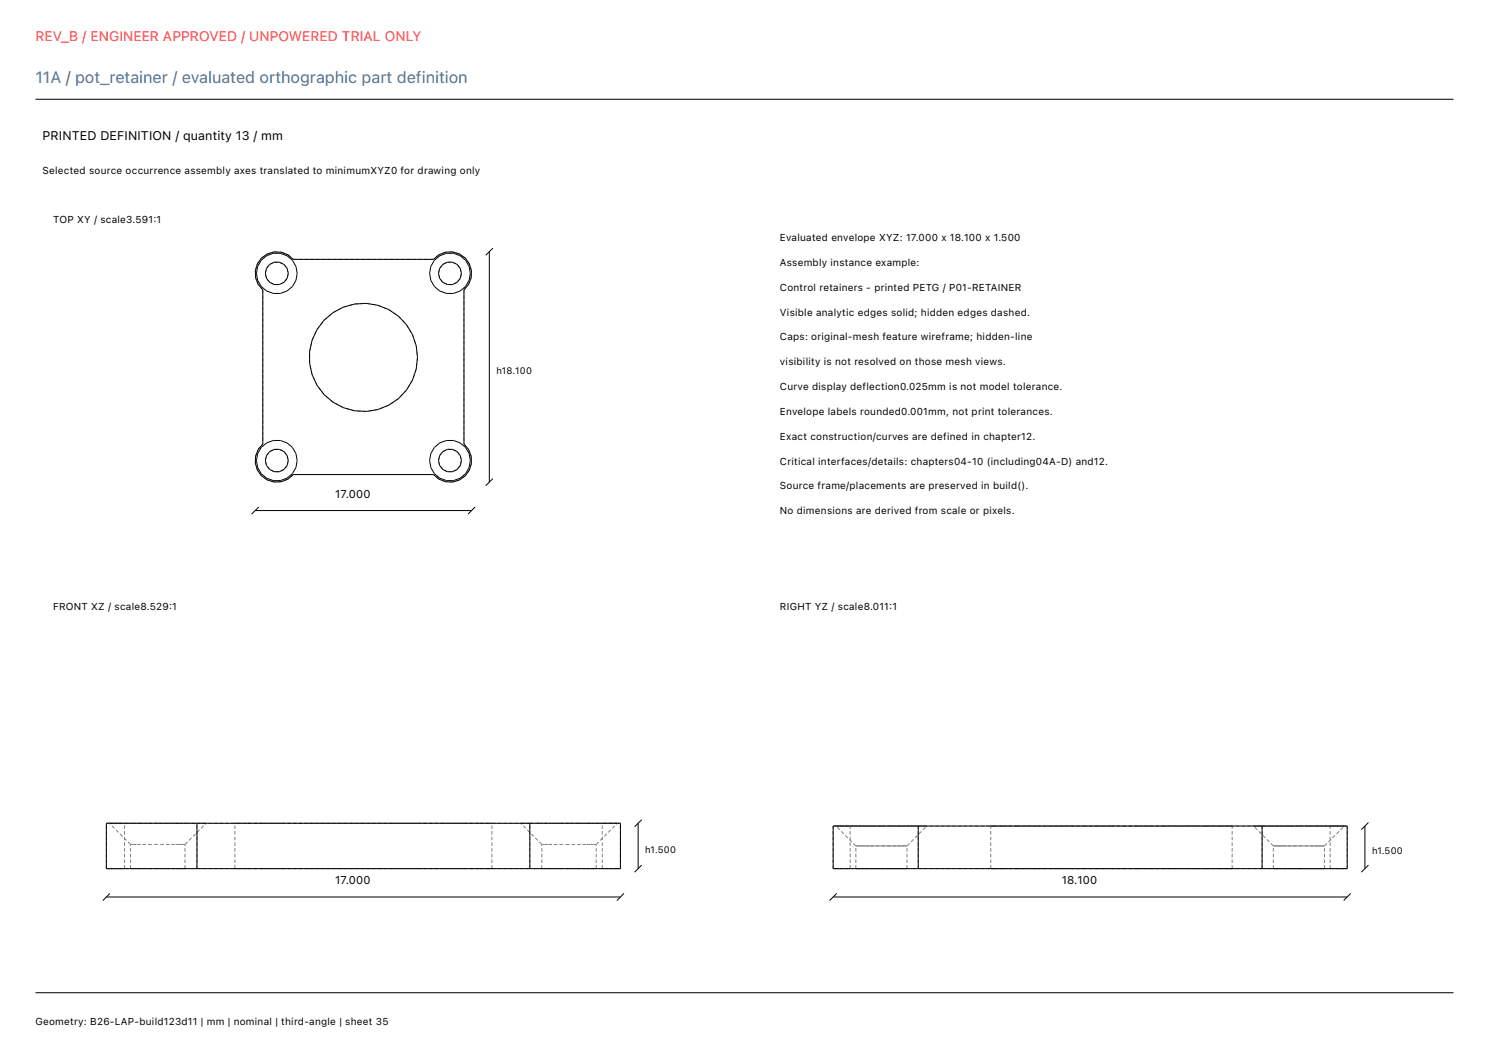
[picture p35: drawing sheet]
<svg xmlns="http://www.w3.org/2000/svg" width="420mm" height="297mm" viewBox="0 0 420 297" stroke-linecap="round" stroke-linejoin="round" font-family="sans-serif">
<defs><g id="words">
<text font-size="4.6" fill="#416e9e" x="10" y="23.4">11A / pot_retainer / evaluated orthographic part definition</text>
<text font-size="3.9" fill="#ff383c" x="10" y="11.7">REV_B / ENGINEER APPROVED / UNPOWERED TRIAL ONLY</text>
<text font-size="3.5" x="12" y="39.4">PRINTED DEFINITION / quantity 13 / mm</text>
<g font-size="3.2">
<text x="94.5" y="140.4">17.000</text>
<text x="94.5" y="249.4">17.000</text>
<text x="299.5" y="249.4">18.100</text>
</g>
<g font-size="2.8">
<text x="12" y="49">Selected source occurrence assembly axes translated to minimumXYZ0 for drawing only</text>
<text x="15" y="63">TOP XY / scale3.591:1</text>
<text x="220" y="68">Evaluated envelope XYZ: 17.000 x 18.100 x 1.500</text>
<text x="220" y="75">Assembly instance example:</text>
<text x="220" y="82">Control retainers - printed PETG / P01-RETAINER</text>
<text x="220" y="89">Visible analytic edges solid; hidden edges dashed.</text>
<text x="220" y="96">Caps: original-mesh feature wireframe; hidden-line</text>
<text x="220" y="103">visibility is not resolved on those mesh views.</text>
<text x="220" y="110">Curve display deflection0.025mm is not model tolerance.</text>
<text x="220" y="117">Envelope labels rounded0.001mm, not print tolerances.</text>
<text x="220" y="124">Exact construction/curves are defined in chapter12.</text>
<text x="220" y="131">Critical interfaces/details: chapters04-10 (including04A-D) and12.</text>
<text x="220" y="138">Source frame/placements are preserved in build().</text>
<text x="220" y="145">No dimensions are derived from scale or pixels.</text>
<text x="15" y="172">FRONT XZ / scale8.529:1</text>
<text x="220" y="172">RIGHT YZ / scale8.011:1</text>
<text x="10" y="289">Geometry: B26-LAP-build123d11 | mm | nominal | third-angle | sheet 35</text>
</g>
<g font-size="2.6">
<text x="140" y="105.4">h18.100</text>
<text x="182" y="240.5">h1.500</text>
<text x="387" y="240.8">h1.500</text>
</g>
</g></defs>
<g fill="none" stroke="#000" stroke-width=".28">
<path d="M10 28h400M73.8 72.8a6.1 6.1 0 0 1 8.9 .4h39.6a6.1 6.1 0 0 1 8.9-.4 6.1 6.1 0 0 1-.3 9v43.4a6.1 6.1 0 0 1 .3 9 6.1 6.1 0 0 1-8.9-.4h-39.6a6.1 6.1 0 0 1-8.9 .4 6.1 6.1 0 0 1 .3-9v-43.4a6.1 6.1 0 0 1-.3-9zM138 71v65M139 70l-2 2M139 135l-2 2M72 144h61M73 143l-2 2M134 143l-2 2M30 232.2h145v12.8h-145zM55.6 232.2v12.8M149.4 232.2v12.8M180 232.2v12.8"/>
<path d="M181 231.2l-2 2M235 233h145v12h-145zM259 233v12M356 233v12M385 233v12M386 232l-2 2M30 253h145M31 252l-2 2M176 252l-2 2M181 244l-2 2M235 253h145M236 252l-2 2"/>
<path d="M381 252l-2 2M386 244l-2 2M10 280h400"/>
<circle cx="78.1" cy="77.1" r="3.2"/>
<circle cx="78.1" cy="77.1" r="5.7"/>
<circle cx="126.9" cy="77.1" r="5.7"/>
<circle cx="126.9" cy="77.1" r="3.2"/>
<circle cx="102.5" cy="100.8" r="15.3"/>
<circle cx="78.1" cy="129.9" r="3.2"/>
<circle cx="78.1" cy="129.9" r="5.7"/>
<circle cx="126.9" cy="129.9" r="5.7"/>
<circle cx="126.9" cy="129.9" r="3.2"/>
</g>
<g fill="none" stroke="#7f7f7f" stroke-width=".28" stroke-dasharray="1 .6" stroke-linecap="butt">
<path d="M72 76.3l.6-1.9M72.1 78.4l-.1-2.1M72.6 74.4l1.2-1.6M73.8 72.8l1.6-1.2M74.8 77.1l.4-1.4M75.2 78.5l-.4-1.4M75.2 75.7l.9-1.1M75.4 71.6l1.9-.6M76.1 79.6l-.9-1.1M76.1 74.6l1.3-.6M77.3 71l2 .1M77.4 74h1.4"/>
<path d="M78.8 74l1.3 .6M79.3 71.1l1.9 .8M80.1 79.6l-1.3 .7M80.1 74.6l.9 1.1M81 78.5l-.9 1.1M81 75.7l.3 1.4M81.2 71.9l1.5 1.3M81.3 77.1l-.3 1.4M82.7 73.2h39.6M123.7 77.1l.3-1.4M123.8 71.9l-1.5 1.3M124 78.5l-.3-1.4"/>
<path d="M124 75.7l.9-1.1M124.9 79.6l-.9-1.1M124.9 74.6l1.3-.6M125.7 71.1l-1.9 .8M126.2 74h1.4M127.6 74l1.3 .6M127.7 71l-2 .1M128.9 79.6l-1.3 .7M128.9 74.6l.9 1.1M129.6 71.6l-1.9-.6M129.8 78.5l-.9 1.1M129.8 75.7l.4 1.4"/>
<path d="M130.2 77.1l-.4 1.4M131.2 72.8l-1.6-1.2M132.4 74.4l-1.2-1.6M132.9 78.4l.1-2.1M133 76.3l-.6-1.9M72.8 80.2l-.7-1.8M74.1 81.8v43.4M74.1 81.8l-1.3-1.6M77.4 80.3l-1.3-.7M78.8 80.3h-1.4M87.3 99.2l.7-3.3M88 95.9l1.4-3"/>
<path d="M89.4 92.9l2-2.6M91.4 90.3l2.5-2.1M93.9 88.2l3-1.6M96.9 86.6l3.1-.9M100 85.7l3.3-.1M103.3 85.6l3.3 .5M106.6 86.1l3 1.2M109.6 87.3l2.8 1.9M112.4 89.2l2.3 2.4M114.7 91.6l1.7 2.8M116.4 94.4l1 3.1M117.4 97.5l.4 3.3"/>
<path d="M126.2 80.3l-1.3-.7M127.6 80.3h-1.4M130.9 81.8v43.4M130.9 81.8l1.3-1.6M132.2 80.2l.7-1.8M87.3 102.5v-3.3M88 105.7l-.7-3.2M89.4 108.7l-1.4-3M91.4 111.3l-2-2.6M93.9 113.4l-2.5-2.1M96.9 115l-3-1.6M100 115.9l-3.1-.9"/>
<path d="M103.3 116l-3.3-.1M106.6 115.5l-3.3 .5M109.6 114.3l-3 1.2M112.4 112.4l-2.8 1.9M114.7 110l-2.3 2.4M116.4 107.2l-1.7 2.8M117.4 104.1l-1 3.1M117.8 100.8l-.4 3.3M72 130.7l.1-2.1M72.1 128.6l.7-1.8M72.6 132.6l-.6-1.9M72.8 126.8l1.3-1.6"/>
<path d="M73.8 134.2l-1.2-1.6M74.8 129.9l.4-1.4M75.2 131.3l-.4-1.4M75.2 128.5l.9-1.1M75.4 135.4l-1.6-1.2M76.1 132.4l-.9-1.1M76.1 127.4l1.3-.7M77.3 136l-1.9-.6M77.4 133l-1.3-.6M77.4 126.7h1.4M78.8 133h-1.4M78.8 126.7l1.3 .7"/>
<path d="M79.3 135.9l-2 .1M80.1 132.4l-1.3 .6M80.1 127.4l.9 1.1M81 131.3l-.9 1.1M81 128.5l.3 1.4M81.2 135.1l-1.9 .8M81.3 129.9l-.3 1.4M82.7 133.8h39.6M82.7 133.8l-1.5 1.3M123.7 129.9l.3-1.4M123.8 135.1l-1.5-1.3M124 131.3l-.3-1.4"/>
<path d="M124 128.5l.9-1.1M124.9 132.4l-.9-1.1M124.9 127.4l1.3-.7M125.7 135.9l-1.9-.8M126.2 133l-1.3-.6M126.2 126.7h1.4M127.6 133h-1.4M127.6 126.7l1.3 .7M127.7 136l-2-.1M128.9 132.4l-1.3 .6M128.9 127.4l.9 1.1M129.6 135.4l-1.9 .6"/>
<path d="M129.8 131.3l-.9 1.1M129.8 128.5l.4 1.4M130.2 129.9l-.4 1.4M130.9 125.2l1.3 1.6M131.2 134.2l-1.6 1.2M132.2 126.8l.7 1.8M132.4 132.6l-1.2 1.6M132.9 128.6l.1 2.1M133 130.7l-.6 1.9M30 232.2h.2M30 232.2h.1M30.1 232.2h.1"/>
<path d="M30.2 232.2h.7M30.2 232.2h.2M30.4 232.2h.3M30.7 232.2h.3M30.9 232.2h1M31 232.2h.3M31.2 232.2h-.3M31.3 232.2h.4M31.7 232.2h.5M31.9 232.2h1.5M32.2 232.2h.5M32.2 232.2h-1"/>
<path d="M32.7 232.2h.5M33.2 232.2h.6M33.4 232.2h1.8M33.8 232.2h.7M33.8 232.2h-1.6M34.5 232.2h.6M35.2 232.2h2M36 232.2h-2.2M36.8 238.2l-5.9-6M37 238.2h-.2M37.2 232.2h2.3M37.6 238.2h-.6"/>
<path d="M38.5 238.2h-.9M38.6 232.2h-2.6M39.5 232.2h2.4M39.7 238.2h-1.2M41.2 238.2h-1.5M41.5 232.2h-2.9M41.9 232.2h2.5M42.8 238.2h-1.6M44.4 232.2h2.6M44.5 232.2h-3M44.5 238.2h-1.7M46.2 238.2h-1.7"/>
<path d="M47 232.2h2.4M47.5 232.2h-3M47.8 238.2h-1.6M49.3 238.2h-1.5M49.4 232.2h2.3M50.4 232.2h-2.9M50.5 238.2h-1.2M51.4 238.2h-.9M51.7 232.2h2.1M52 238.2h-.6M52.2 238.2h-.2M52.2 238.2l5.9-6"/>
<path d="M53 232.2h-2.6M53.8 232.2h1.8M55.2 232.2h-2.2M55.6 232.2h93.8M56.8 232.2h-1.6M57.8 232.2h-1M58.1 232.2h-.3M67.2 232.2h-.9M69.8 232.2h-2.6M74.2 232.2h-4.4M79.9 232.2h-5.7M86.8 232.2h-6.9"/>
<path d="M94.4 232.2h-7.6M102.5 232.2h-8.1M110.6 232.2h-8.1M118.2 232.2h-7.6M125.1 232.2h-6.9M130.8 232.2h-5.7M135.2 232.2h-4.4M137.8 232.2h-2.6M138.8 232.2h-1M147.2 232.2h-.3M148.2 232.2h-1M149.4 232.2h1.8"/>
<path d="M149.8 232.2h-1.6M151.2 232.2h2.1M152 232.2h-2.2M152.8 238.2l-5.9-6M153 238.2h-.2M153.3 232.2h2.3M153.6 238.2h-.6M154.5 238.2h-.9M154.6 232.2h-2.6M155.6 232.2h2.4M155.7 238.2h-1.2M157.2 238.2h-1.5"/>
<path d="M157.5 232.2h-2.9M158 232.2h2.6M158.8 238.2h-1.6M160.5 232.2h-3M160.5 238.2h-1.7M160.6 232.2h2.5M162.2 238.2h-1.7M163.1 232.2h2.4M163.5 232.2h-3M163.8 238.2h-1.6M165.3 238.2h-1.5M165.5 232.2h2.3"/>
<path d="M166.4 232.2h-2.9M166.5 238.2h-1.2M167.4 238.2h-.9M167.8 232.2h2M168 238.2h-.6M168.2 238.2h-.2M168.2 238.2l5.9-6M169 232.2h-2.6M169.8 232.2h1.8M170.5 232.2h-.6M171.2 232.2h-2.2M171.2 232.2h-.7"/>
<path d="M171.6 232.2h1.5M171.8 232.2h-.6M172.3 232.2h-.5M172.8 232.2h-1.6M172.8 232.2h-.5M173.1 232.2h1M173.3 232.2h-.5M173.7 232.2h-.4M173.8 232.2h-1M174 232.2h-.3M174.1 232.2h.7M174.1 232.2h-.3"/>
<path d="M174.3 232.2h-.3M174.6 232.2h-.3M174.8 232.2h-.2M174.8 232.2h.2M174.9 232.2h-.1M175 232.2h-.1M235 233h.2M235.1 233h-.1M235.2 233h.6M235.2 233h-.1M235.4 233h-.2M235.6 233h-.2"/>
<path d="M235.8 233h.3M235.8 233h1M235.9 233h-.1M235.9 233h-.3M236.1 233h-.2M236.1 233h1M236.3 233h-.4M236.5 233h-.4M236.6 233h-.3M236.8 233h1.4M237.1 233h-.5M237.1 233h-.6"/>
<path d="M237.1 233h1.5M237.5 233h-.4M237.8 233h-.7M238 233h-.5M238.2 233h1.6M238.6 233h-.6M238.6 233h-.8M238.6 233h2M239.2 233h-.6M239.6 233h-1M239.8 233h-.6M239.8 233h2"/>
<path d="M240.6 233h-1M240.6 233h2.5M241.4 238.6h.2M241.4 238.6l-5.6-5.6M241.5 238.6h-.1M241.6 238.6h-.1M241.6 238.6h.5M241.8 233h2.1M241.8 233h-1.2M241.8 238.6h-.2M242.1 238.6h-.3M242.1 238.6h.9"/>
<path d="M242.5 238.6h-.4M243 238.6h-.5M243 238.6h1.1M243.1 233h-1.3M243.1 233h2.7M243.5 238.6h-.5M243.9 233h2.3M244.1 238.6h-.6M244.1 238.6h1.4M244.4 233h-1.3M244.8 238.6h-.7M245.5 238.6h-.7"/>
<path d="M245.5 238.6h1.5M245.8 233h-1.4M245.8 233h2.8M246.2 233h2.4M246.2 238.6h-.7M247 238.6h-.8M247 238.6h1.6M247.2 233h-1.4M247.8 238.6h-.8M248.6 233h2.3M248.6 233h-1.4M248.6 233h2.9"/>
<path d="M248.6 238.6h-.8M248.6 238.6h1.6M249.4 238.6h-.8M250.1 233h-1.5M250.2 238.6h1.5M250.2 238.6h-.8M250.9 233h2.3M251 238.6h-.8M251.5 233h2.7M251.5 233h-1.4M251.7 238.6h1.4M251.7 238.6h-.7"/>
<path d="M252.5 238.6h-.8M252.9 233h-1.4M253.1 238.6h1.2M253.1 238.6h-.6M253.2 233h2.2M253.7 238.6h-.6M254.2 233h2.4M254.2 233h-1.3M254.3 238.6h.8M254.3 238.6h-.6M254.7 238.6h-.4M255.1 238.6h.5"/>
<path d="M255.1 238.6h-.4M255.4 233h1.9M255.4 238.6h-.3M255.4 233h-1.2M255.6 238.6h.2M255.6 238.6h-.2M255.8 238.6h-.2M255.8 238.6l5.6-5.6M256.6 233h2M256.6 233h-1.2M257.3 233h1.7M257.7 233h-1.1"/>
<path d="M258.6 233h1.6M258.6 233h-.9M259.5 233h-.9M260.2 233h.9M260.2 233h-.7M260.7 233h-.5M261.1 233h.3M261.1 233h-.4M261.4 233h-.3M279.5 233h.8M279.7 233h-.2M280.3 233h-.6"/>
<path d="M280.3 233h2.5M281.4 233h-1.1M282.8 233h-1.4M282.8 233h4.1M284.7 233h-1.9M286.9 233h-2.2M286.9 233h5.4M289.4 233h-2.5M292.3 233h-2.9M292.3 233h6.4M295.4 233h-3.1M298.7 233h-3.3"/>
<path d="M298.7 233h7.2M302.3 233h-3.6M305.9 233h-3.6M305.9 233h7.6M309.7 233h-3.8M313.5 233h-3.8M313.5 233h7.6M317.3 233h-3.8M321.1 233h7.2M321.1 233h-3.8M324.8 233h-3.7M328.3 233h6.4"/>
<path d="M328.3 233h-3.5M331.6 233h-3.3M334.7 233h5.4M334.7 233h-3.1M337.6 233h-2.9M340.1 233h4.1M340.1 233h-2.5M342.3 233h-2.2M344.2 233h2.5M344.2 233h-1.9M345.6 233h-1.4M346.7 233h.9"/>
<path d="M346.7 233h-1.1M347.3 233h-.6M347.6 233h-.3M353.6 233h.3M353.9 233h-.3M353.9 233h.9M354.3 233h-.4M354.8 233h-.5M354.8 233h1.6M355.5 233h-.7M356 233h-97M356 233h1.7"/>
<path d="M356.4 233h-.9M356.4 233h2M357.3 233h-.9M357.7 233h1.9M358.4 233h-1.1M358.4 233h2.4M359.2 238.6h.2M359.2 238.6l-5.6-5.6M359.4 238.6h-.2M359.4 238.6h.5M359.6 233h-1.2M359.6 238.6h-.2"/>
<path d="M359.6 233h2.2M359.9 238.6h-.3M359.9 238.6h.8M360.3 238.6h-.4M360.7 238.6h-.4M360.7 238.6h1.2M360.8 233h-1.2M360.8 233h2.7M361.3 238.6h-.6M361.8 233h2.3M361.9 238.6h-.6M361.9 238.6h1.4"/>
<path d="M362.1 233h-1.3M362.5 238.6h-.6M363.3 238.6h-.8M363.3 238.6h1.5M363.5 233h-1.4M363.5 233h2.9M364 238.6h-.7M364.1 233h2.3M364.8 238.6h-.8M364.8 238.6h1.6M364.9 233h-1.4M365.6 238.6h-.8"/>
<path d="M366.4 233h-1.5M366.4 233h2.8M366.4 238.6h-.8M366.4 238.6h1.6M366.4 233h2.4M367.2 238.6h-.8M367.8 233h-1.4M368 238.6h1.5M368 238.6h-.8M368.8 238.6h-.8M368.8 233h2.3M369.2 233h2.7"/>
<path d="M369.2 233h-1.4M369.5 238.6h1.4M369.5 238.6h-.7M370.2 238.6h-.7M370.6 233h-1.4M370.9 238.6h1.1M370.9 238.6h-.7M371.1 233h2.1M371.5 238.6h-.6M371.9 233h2.5M371.9 233h-1.3M372 238.6h.9"/>
<path d="M372 238.6h-.5M372.5 238.6h-.5M372.9 238.6h.5M372.9 238.6h-.4M373.2 238.6h-.3M373.2 233h-1.3M373.2 233h2M373.4 238.6h.2M373.4 238.6h-.2M373.5 238.6h-.1M373.6 238.6h-.1M373.6 238.6l5.6-5.6"/>
<path d="M374.4 233h2M374.4 233h-1.2M375.2 233h1.6M375.2 233h.6M375.4 233h-1M375.8 233h.6M376.4 233h1.5M376.4 233h-1M376.4 233h.6M376.8 233h1.4M377 233h.5M377.2 233h-.8"/>
<path d="M377.5 233h.4M377.9 233h1M377.9 233h-.7M377.9 233h.5M378.2 233h1M378.4 233h.3M378.5 233h-.6M378.7 233h.4M378.9 233h.3M378.9 233h-.4M379.1 233h.3M379.1 233h-.2"/>
<path d="M379.2 233h.6M379.2 233h-.1M379.4 233h.2M379.6 233h.2M379.8 233h.1M379.8 233h.2M379.9 233h.1M30 245h.2M30 245v-12.8M30 245h.1M30.1 245h.1M30.2 245h.7"/>
<path d="M30.2 245h.2M30.4 245h.3M30.7 245h.3M30.9 245h1M31 245h.3M31.3 245h.4M31.7 245h.5M31.9 245h1.5M32.2 245h.5M32.7 245h.5M33.2 245h.6M33.4 245h1.8"/>
<path d="M33.8 245h.7M34.5 245h.6M35.1 245v-12.8M35.2 245h2M36.8 245v-6.8M37 245h-.2M37.2 245h2.3M37.6 245h-.6M38.5 245h-.9M39.5 245h2.4M39.7 245h-1.2M41.2 245h-1.5"/>
<path d="M41.9 245h2.5M42.8 245h-1.6M44.4 245h2.6M44.5 245h-1.7M46.2 245h-1.7M47 245h2.4M47.8 245h-1.6M49.3 245h-1.5M49.4 245h2.3M50.5 245h-1.2M51.4 245h-.9M51.7 245h2.1"/>
<path d="M52 245h-.6M52.2 245h-.2M52.2 245v-6.8M53.8 245h1.8M55.6 245h93.8M55.6 245v-12.8M66.3 245v-12.8M67.2 245h-.9M69.8 245h-2.6M74.2 245h-4.4M79.9 245h-5.7M86.8 245h-6.9"/>
<path d="M94.4 245h-7.6M102.5 245h-8.1M110.6 245h-8.1M118.2 245h-7.6M125.1 245h-6.9M130.8 245h-5.7M135.2 245h-4.4M137.8 245h-2.6M138.8 245h-1M138.8 245v-12.8M149.4 245v-12.8M151.2 245h-1.8"/>
<path d="M152.8 245v-6.8M153 245h-.2M153.3 245h-2.1M153.6 245h-.6M154.5 245h-.9M155.6 245h-2.3M155.7 245h-1.2M157.2 245h-1.5M158 245h-2.4M158.8 245h-1.6M160.5 245h-1.7M160.6 245h-2.6"/>
<path d="M162.2 245h-1.7M163.1 245h-2.5M163.8 245h-1.6M165.3 245h-1.5M165.5 245h-2.4M166.5 245h-1.2M167.4 245h-.9M167.8 245h-2.3M168 245h-.6M168.2 245h-.2M168.2 245v-6.8M169.8 245h-2"/>
<path d="M169.9 245h.6M169.9 245v-12.8M170.5 245h.7M171.2 245h.6M171.6 245h-1.8M171.8 245h.5M172.3 245h.5M172.8 245h.5M173.1 245h-1.5M173.3 245h.4M173.7 245h.3M174 245h.3"/>
<path d="M174.1 245h-1M174.3 245h.3M174.6 245h.2M174.8 245h.1M174.8 245h-.7M174.9 245h.1M175 245h-.2M175 245v-12.8M235 245h.2M235 245v-12M235 245h.1M235.1 245h.1"/>
<path d="M235.2 245h.6M235.2 245h.2M235.4 245h.2M235.6 245h.3M235.8 245h1M235.9 245h.4M236.3 245h.3M236.6 245h.5M236.8 245h1.4M237.1 245h.4M237.5 245h.5M238 245h.6"/>
<path d="M238.2 245h1.6M238.6 245h.6M239.2 245h.6M239.8 245v-12M239.8 245h2M241.4 245h.2M241.4 245v-6.4M241.5 245h-.1M241.6 245h-.1M241.6 245h.5M241.8 245h2.1M241.8 245h-.2"/>
<path d="M242.1 245h-.3M242.1 245h.9M242.5 245h-.4M243 245h-.5M243 245h1.1M243.5 245h-.5M243.9 245h2.3M244.1 245h-.6M244.1 245h1.4M244.8 245h-.7M245.5 245h-.7M245.5 245h1.5"/>
<path d="M246.2 245h2.4M246.2 245h-.7M247 245h-.8M247 245h1.6M247.8 245h-.8M248.6 245h2.3M248.6 245h-.8M248.6 245h1.6M249.4 245h-.8M250.2 245h1.5M250.2 245h-.8M250.9 245h2.3"/>
<path d="M251 245h-.8M251.7 245h1.4M251.7 245h-.7M252.5 245h-.8M253.1 245h1.2M253.1 245h-.6M253.2 245h2.2M253.7 245h-.6M254.3 245h.8M254.3 245h-.6M254.7 245h-.4M255.1 245h.5"/>
<path d="M255.1 245h-.4M255.4 245h1.9M255.4 245h-.3M255.6 245h.2M255.6 245h-.2M255.8 245h-.2M255.8 245v-6.4M257.3 245h1.7M259 245v-12M279.5 245h.8M279.5 245v-12M279.7 245h-.2"/>
<path d="M280.3 245h-.6M280.3 245h2.5M281.4 245h-1.1M282.8 245h-1.4M282.8 245h4.1M284.7 245h-1.9M286.9 245h-2.2M286.9 245h5.4M289.4 245h-2.5M292.3 245h-2.9M292.3 245h6.4M295.4 245h-3.1"/>
<path d="M298.7 245h-3.3M298.7 245h7.2M302.3 245h-3.6M305.9 245h-3.6M305.9 245h7.6M309.7 245h-3.8M313.5 245h-3.8M313.5 245h7.6M317.3 245h-3.8M321.1 245h7.2M321.1 245h-3.8M324.8 245h-3.7"/>
<path d="M328.3 245h6.4M328.3 245h-3.5M331.6 245h-3.3M334.7 245h5.4M334.7 245h-3.1M337.6 245h-2.9M340.1 245h4.1M340.1 245h-2.5M342.3 245h-2.2M344.2 245h2.5M344.2 245h-1.9M345.6 245h-1.4"/>
<path d="M346.7 245h.9M346.7 245h-1.1M347.3 245h-.6M347.6 245h-.3M347.6 245v-12M356 245h-97M356 245h1.7M356 245v-12M357.7 245h1.9M359.2 245h.2M359.2 245v-6.4M359.4 245h-.2"/>
<path d="M359.4 245h.5M359.6 245h-.2M359.6 245h2.2M359.9 245h-.3M359.9 245h.8M360.3 245h-.4M360.7 245h-.4M360.7 245h1.2M361.3 245h-.6M361.8 245h2.3M361.9 245h-.6M361.9 245h1.4"/>
<path d="M362.5 245h-.6M363.3 245h-.8M363.3 245h1.5M364 245h-.7M364.1 245h2.3M364.8 245h-.8M364.8 245h1.6M365.6 245h-.8M366.4 245h-.8M366.4 245h1.6M366.4 245h2.4M367.2 245h-.8"/>
<path d="M368 245h1.5M368 245h-.8M368.8 245h-.8M368.8 245h2.3M369.5 245h1.4M369.5 245h-.7M370.2 245h-.7M370.9 245h1.1M370.9 245h-.7M371.1 245h2.1M371.5 245h-.6M372 245h.9"/>
<path d="M372 245h-.5M372.5 245h-.5M372.9 245h.5M372.9 245h-.4M373.2 245h-.3M373.2 245h2M373.4 245h.2M373.4 245h-.2M373.5 245h-.1M373.6 245h-.1M373.6 245v-6.4M375.2 245h1.6"/>
<path d="M375.2 245v-12M375.8 245h-.6M376.4 245h-.6M376.8 245h1.4M377 245h-.6M377.5 245h-.5M377.9 245h-.4M378.2 245h1M378.4 245h-.5M378.7 245h-.3M379.1 245h-.4M379.2 245h.6"/>
<path d="M379.4 245h-.3M379.6 245h-.2M379.8 245h-.2M379.8 245h.2M379.9 245h-.1M380 245h-.1M380 245v-12"/>
</g>
<use href="#words"/>
</svg>
